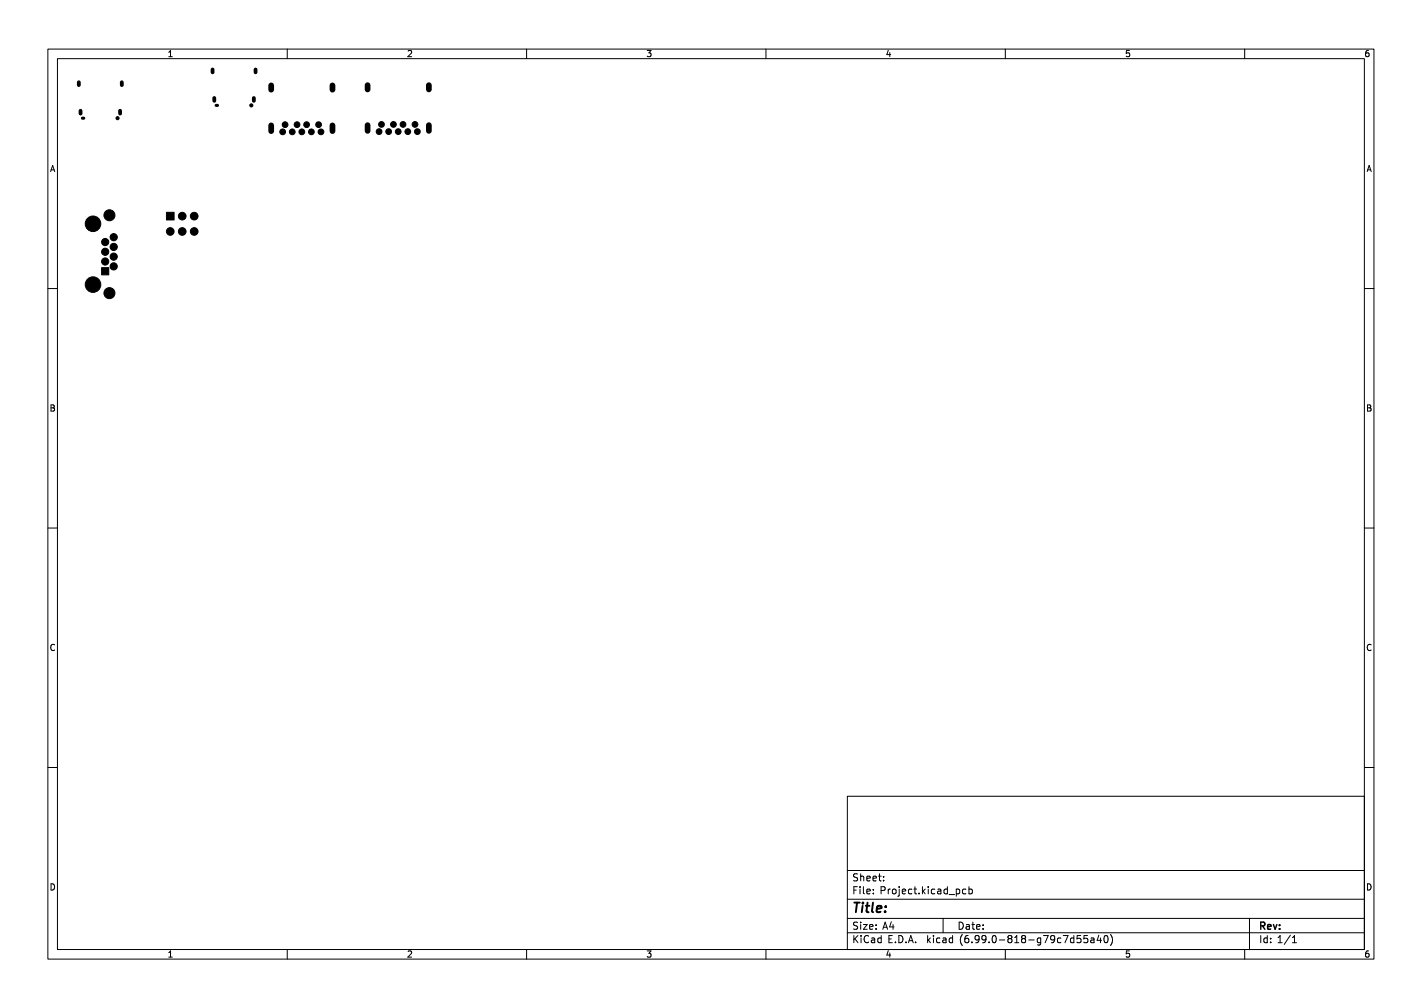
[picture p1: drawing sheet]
<svg xmlns="http://www.w3.org/2000/svg" width="297mm" height="210mm" viewBox="0 0 297 210" stroke-linecap="round" stroke-linejoin="round" font-family="sans-serif">
<defs><g id="words">
<text font-size="2.8" x="178" y="190.6">Title:</text>
<g font-size="2.1">
<text x="178" y="184">Sheet:</text>
<text x="178" y="186.7">File: Project.kicad_pcb</text>
<text x="178" y="196.9">KiCad E.D.A. kicad (6.99.0-818-g79c7d55a40)</text>
<text x="178" y="194.1">Size: A4</text>
<text x="200" y="194.1">Date:</text>
<text x="263" y="194.1">Rev:</text>
<text x="263" y="196.9">Id: 1/1</text>
</g>
<g font-size="1.8">
<text x="35" y="11.9">1</text>
<text x="85" y="11.9">2</text>
<text x="135" y="11.9">3</text>
<text x="185" y="11.9">4</text>
<text x="235" y="11.9">5</text>
<text x="285" y="11.9">6</text>
<text x="10.3" y="35.9">A</text>
<text x="285.3" y="35.9">A</text>
<text x="10.3" y="85.9">B</text>
<text x="285.3" y="85.9">B</text>
<text x="10.3" y="135.9">C</text>
<text x="285.3" y="135.9">C</text>
<text x="10.3" y="185.9">D</text>
<text x="285.3" y="185.9">D</text>
<text x="35" y="199.9">1</text>
<text x="85" y="199.9">2</text>
<text x="135" y="199.9">3</text>
<text x="185" y="199.9">4</text>
<text x="235" y="199.9">5</text>
<text x="285" y="199.9">6</text>
</g>
</g></defs>
<g fill="none" stroke="#000" stroke-width=".21">
<path d="M10 10.2h277v190.1h-277zM12 12.2h273v186.1h-273zM60 10.2v2M110 10.2v2M160 10.2v2M210 10.2v2M260 10.2v2M10 60.2h2M285 60.2h2M10 110.2h2M285 110.2h2M10 160.2h2"/>
<path d="M177 166.3h108v32h-108zM285 160.2h2M60 198.3v2M110 198.3v2M160 198.3v2M177 194.8h108M177 191.8h108M177 187.8h108M177 181.8h108M184.6 183.8v.1M184.6 183v.1M185.8 193.5h1"/>
<path d="M186.5 193v1M197 191.8v3M199.8 185.6v1.5M199.8 185.7l.4-.1 .3 .3-.2 .7h-.5M201.8 185.7l-.5-.1-.3 .3 .2 .7h.6M202.4 185.7l.4-.1 .3 .3-.1 .7h-.6M202.4 185.1v1.5M210 198.3v2M222.1 195.3h1l-.6 1.5M224.3 195.3v1.5M224.3 195.9l-.4-.1-.3 .3 .1 .7h.6M225.7 195.3h-.7v.7l.2-.1 .5 .1 .1 .2-.1 .5-.2 .1-.5-.1"/>
<path d="M227.2 195.3h-.7l-.1 .7 .2-.1 .5 .1 .1 .2v.5l-.2 .1-.6-.1M227.9 195.9h.6v.9M228.5 196.2l-.5 .1-.2 .2 .2 .3h.5M229.5 195.3l-.3 1h.9M229.9 195.8v1M230.8 195.4l.2-.1a.8 .8 0 0 1 .5 .8 .8 .8 0 0 1-.5 .7 1 1 0 0 1-.2-1.4zM232 195.1a1.72 1.72 0 0 1 0 2.3M260 198.3v2M261 191.8v6.5M269.5 195.3l-1.2 1.9M270 196.8h.8M270 195.8l.4-.5v1.5"/>
</g>
<path d="M17.2 24.7h.3M45.1 22h.3" fill="none" stroke="#000" stroke-width=".65"/>
<g fill="#000" stroke="#000" stroke-width=".21">
<path d="M21.2 55.9h1.5v1.5h-1.5zM34.8 44.3h1.6v1.6h-1.6z"/>
<circle cx="24.6" cy="24.7" r=".32"/>
<circle cx="52.5" cy="22" r=".32"/>
<circle cx="59" cy="27.5" r=".6"/>
<circle cx="59.5" cy="26" r=".6"/>
<circle cx="61" cy="27.5" r=".6"/>
<circle cx="62" cy="26" r=".6"/>
<circle cx="63" cy="27.5" r=".6"/>
<circle cx="64" cy="26" r=".6"/>
<circle cx="65" cy="27.5" r=".6"/>
<circle cx="66.5" cy="26" r=".6"/>
<circle cx="67" cy="27.5" r=".6"/>
<circle cx="79.2" cy="27.5" r=".6"/>
<circle cx="79.7" cy="26" r=".6"/>
<circle cx="81.2" cy="27.5" r=".6"/>
<circle cx="82.2" cy="26" r=".6"/>
<circle cx="83.2" cy="27.5" r=".6"/>
<circle cx="84.2" cy="26" r=".6"/>
<circle cx="85.2" cy="27.5" r=".6"/>
<circle cx="86.7" cy="26" r=".6"/>
<circle cx="87.2" cy="27.5" r=".6"/>
<circle cx="19.4" cy="46.7" r="1.62"/>
<circle cx="19.4" cy="59.4" r="1.62"/>
<circle cx="22" cy="52.6" r=".75"/>
<circle cx="22" cy="54.6" r=".75"/>
<circle cx="22" cy="50.5" r=".75"/>
<circle cx="22.9" cy="44.9" r="1.15"/>
<circle cx="23.8" cy="51.6" r=".75"/>
<circle cx="23.8" cy="49.5" r=".75"/>
<circle cx="23.8" cy="55.6" r=".75"/>
<circle cx="23.8" cy="53.6" r=".75"/>
<circle cx="35.6" cy="48.3" r=".8"/>
<circle cx="38.1" cy="48.3" r=".8"/>
<circle cx="38.1" cy="45.1" r=".8"/>
<circle cx="40.6" cy="48.3" r=".8"/>
<circle cx="40.6" cy="45.1" r=".8"/>
<circle cx="22.9" cy="61.2" r="1.15"/>
</g>
<path d="M16.5 17.2v.6M25.4 17.2v.6M44.4 14.5v.6M53.4 14.5v.6M16.8 23.1v.6M25.1 23.1v.6M44.8 20.5v.6M53 20.5v.6" fill="none" stroke="#000" stroke-width=".8"/>
<path d="M56.6 17.8v.9M69.4 17.8v.9M76.8 17.8v.9M89.6 17.8v.9M56.6 26.2v1.2M69.4 26.2v1.2M76.8 26.1v1.2M89.6 26.1v1.2" fill="none" stroke="#000" stroke-width="1.2"/>
<use href="#words"/>
</svg>
